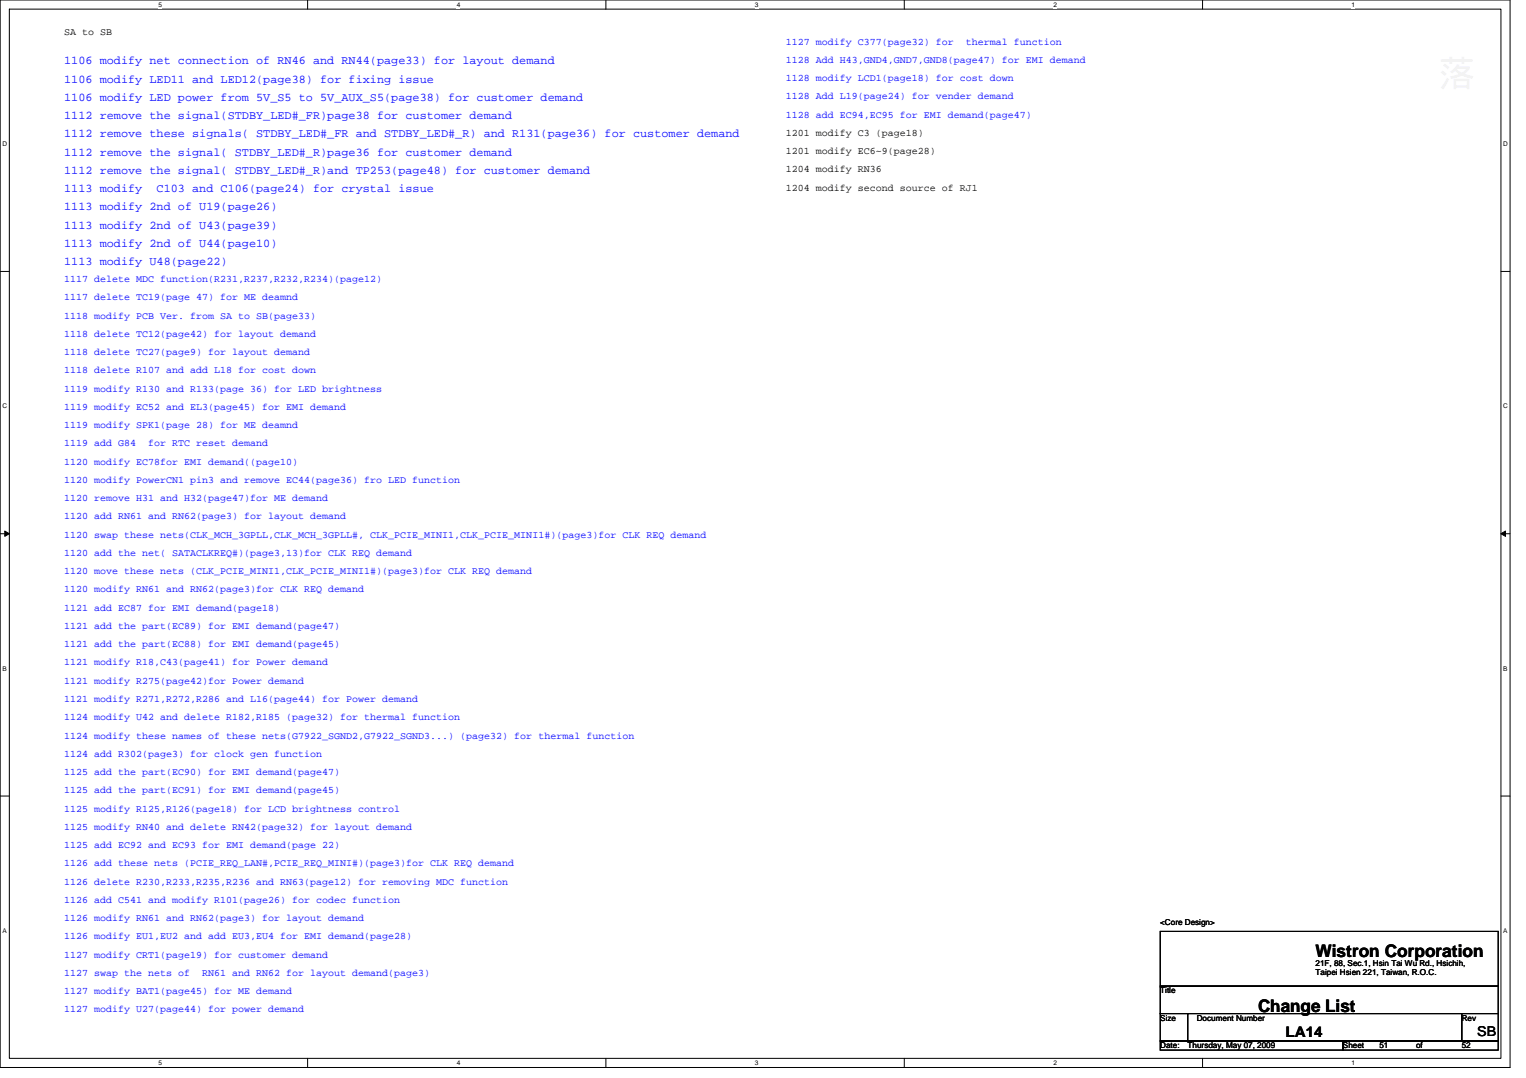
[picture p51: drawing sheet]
<svg xmlns="http://www.w3.org/2000/svg" width="297mm" height="210mm" viewBox="0 0 297 210" stroke-linecap="round" stroke-linejoin="round" font-family="sans-serif">
<defs><g id="words">
<g font-size="3.4">
<text x="256.1" y="186.2">Wistron Corporation</text>
<text x="244.9" y="197.1">Change List</text>
</g>
<text font-size="2.8" x="250.2" y="202">LA14</text>
<text font-size="2.6" x="287.5" y="201.7">SB</text>
<g font-size="2.3" fill="#00f">
<text x="12.5" y="12.5">1106 modify net connection of RN46 and RN44(page33) for layout demand</text>
<text x="12.5" y="16.1">1106 modify LED11 and LED12(page38) for fixing issue</text>
<text x="12.5" y="19.6">1106 modify LED power from 5V_S5 to 5V_AUX_S5(page38) for customer demand</text>
<text x="12.5" y="23.2">1112 remove the signal(STDBY_LED#_FR)page38 for customer demand</text>
<text x="12.5" y="26.7">1112 remove these signals( STDBY_LED#_FR and STDBY_LED#_R) and R131(page36) for customer demand</text>
<text x="12.5" y="30.3">1112 remove the signal( STDBY_LED#_R)page36 for customer demand</text>
<text x="12.5" y="33.8">1112 remove the signal( STDBY_LED#_R)and TP253(page48) for customer demand</text>
<text x="12.5" y="37.4">1113 modify</text>
<text x="12.5" y="41">1113 modify 2nd of U19(page26)</text>
<text x="30.5" y="37.4">C103 and C106(page24) for crystal issue</text>
<text x="12.5" y="44.5">1113 modify 2nd of U43(page39)</text>
<text x="12.5" y="48.1">1113 modify 2nd of U44(page10)</text>
<text x="12.5" y="51.6">1113 modify U48(page22)</text>
</g>
<g font-size="1.9">
<text x="12.5" y="6.9">SA to SB</text>
<text x="152.9" y="26.4">1201 modify C3 (page18)</text>
<text x="152.9" y="30">1201 modify EC6~9(page28)</text>
<text x="152.9" y="33.6">1204 modify RN36</text>
<text x="152.9" y="37.1">1204 modify second source of RJ1</text>
</g>
<g font-size="1.9" fill="#00f">
<text x="152.9" y="8.7">1127 modify C377(page32) for</text>
<text x="188" y="8.7">thermal function</text>
<text x="152.9" y="12.2">1128 Add H43,GND4,GND7,GND8(page47) for EMI demand</text>
<text x="152.9" y="15.8">1128 modify LCD1(page18) for cost down</text>
<text x="152.9" y="19.3">1128 Add L19(page24) for vender demand</text>
<text x="152.9" y="22.9">1128 add EC94,EC95 for EMI demand(page47)</text>
<text x="12.5" y="54.9">1117 delete MDC function(R231,R237,R232,R234)(page12)</text>
<text x="12.5" y="58.5">1117 delete TC19(page 47) for ME deamnd</text>
<text x="12.5" y="62">1118 modify PCB Ver. from SA to SB(page33)</text>
<text x="12.5" y="65.6">1118 delete TC12(page42) for layout demand</text>
<text x="12.5" y="69.1">1118 delete TC27(page9) for layout demand</text>
<text x="12.5" y="76.2">1119 modify R130 and R133(page 36) for LED brightness</text>
<text x="12.5" y="72.7">1118 delete R107 and add L18 for cost down</text>
<text x="12.5" y="79.8">1119 modify EC52 and EL3(page45) for EMI demand</text>
<text x="12.5" y="83.4">1119 modify SPK1(page 28) for ME deamnd</text>
<text x="12.5" y="86.9">1119 add G84</text>
<text x="28.8" y="86.9">for RTC reset demand</text>
<text x="12.5" y="90.5">1120 modify EC78for EMI demand((page10)</text>
<text x="12.5" y="94">1120 modify PowerCN1 pin3 and remove EC44(page36) fro LED function</text>
<text x="12.5" y="97.6">1120 remove H31 and H32(page47)for ME demand</text>
<text x="12.5" y="101.1">1120 add RN61 and RN62(page3) for layout demand</text>
<text x="12.5" y="104.7">1120 swap these nets(CLK_MCH_3GPLL,CLK_MCH_3GPLL#, CLK_PCIE_MINI1,CLK_PCIE_MINI1#)(page3)for CLK REQ demand</text>
<text x="12.5" y="108.2">1120 add the net( SATACLKREQ#)(page3,13)for CLK REQ demand</text>
<text x="12.5" y="111.8">1120 move these nets (CLK_PCIE_MINI1,CLK_PCIE_MINI1#)(page3)for CLK REQ demand</text>
<text x="12.5" y="115.4">1120 modify RN61 and RN62(page3)for CLK REQ demand</text>
<text x="12.5" y="118.9">1121 add EC87 for EMI demand(page18)</text>
<text x="12.5" y="122.5">1121 add the part(EC89) for EMI demand(page47)</text>
<text x="12.5" y="126">1121 add the part(EC88) for EMI demand(page45)</text>
<text x="12.5" y="129.6">1121 modify R18,C43(page41) for Power demand</text>
<text x="12.5" y="136.7">1121 modify R271,R272,R286 and L16(page44) for Power demand</text>
<text x="12.5" y="133.1">1121 modify R275(page42)for Power demand</text>
<text x="12.5" y="140.2">1124 modify U42 and delete R182,R185 (page32) for thermal function</text>
<text x="12.5" y="143.8">1124 modify these names of these nets(G7922_SGND2,G7922_SGND3...) (page32) for thermal function</text>
<text x="12.5" y="147.4">1124 add R302(page3) for clock gen function</text>
<text x="12.5" y="150.9">1125 add the part(EC90) for EMI demand(page47)</text>
<text x="12.5" y="154.5">1125 add the part(EC91) for EMI demand(page45)</text>
<text x="12.5" y="158">1125 modify R125,R126(page18) for LCD brightness control</text>
<text x="12.5" y="161.6">1125 modify RN40 and delete RN42(page32) for layout demand</text>
<text x="12.5" y="165.1">1125 add EC92 and EC93 for EMI demand(page 22)</text>
<text x="12.5" y="168.7">1126 add these nets (PCIE_REQ_LAN#,PCIE_REQ_MINI#)(page3)for CLK REQ demand</text>
<text x="12.5" y="172.2">1126 delete R230,R233,R235,R236 and RN63(page12) for removing MDC function</text>
<text x="12.5" y="175.8">1126 add C541 and modify R101(page26) for codec function</text>
<text x="12.5" y="179.4">1126 modify RN61 and RN62(page3) for layout demand</text>
<text x="12.5" y="182.9">1126 modify EU1,EU2 and add EU3,EU4 for EMI demand(page28)</text>
<text x="12.5" y="186.5">1127 modify CRT1(page19) for customer demand</text>
<text x="12.5" y="190">1127 swap the nets of</text>
<text x="39.4" y="190">RN61 and RN62 for layout demand(page3)</text>
<text x="12.5" y="193.6">1127 modify BAT1(page45) for ME demand</text>
<text x="12.5" y="197.1">1127 modify U27(page44) for power demand</text>
</g>
<g font-size="1.6">
<text x="225.8" y="180.1">&lt;Core Design&gt;</text>
<text x="256.1" y="188.1">21F, 88, Sec.1, Hsin Tai Wu Rd., Hsichih,</text>
<text x="256.1" y="189.9">Taipei Hsien 221, Taiwan, R.O.C.</text>
<text x="225.8" y="193.4">Title</text>
<text x="225.8" y="198.8">Size</text>
<text x="233" y="198.8">Document Number</text>
<text x="284.5" y="198.8">Rev</text>
<text x="225.8" y="204.1">Date:</text>
<text x="231.2" y="204.1">Thursday, May 07, 2009</text>
<text x="261.4" y="204.1">Sheet</text>
<text x="268.5" y="204.1">51</text>
<text x="275.6" y="204.1">of</text>
<text x="284.5" y="204.1">52</text>
</g>
<g font-size="1.3">
<text x="30.8" y="1.3">5</text>
<text x="88.9" y="1.3">4</text>
<text x="147" y="1.3">3</text>
<text x="205" y="1.3">2</text>
<text x="263.1" y="1.3">1</text>
<text x=".5" y="28.4">D</text>
<text x="292.6" y="28.4">D</text>
<text x=".5" y="79.5">C</text>
<text x="292.6" y="79.5">C</text>
<text x=".5" y="130.6">B</text>
<text x="292.6" y="130.6">B</text>
<text x=".5" y="181.7">A</text>
<text x="292.6" y="181.7">A</text>
<text x="30.8" y="207.4">5</text>
<text x="88.9" y="207.4">4</text>
<text x="147" y="207.4">3</text>
<text x="205" y="207.4">2</text>
<text x="263.1" y="207.4">1</text>
</g>
</g></defs>
<path d="M0 0h293.9v207.9h-293.9zM1.8 1.8h290.4v204.3h-290.4z" fill="none" stroke="#000" stroke-width=".19"/>
<g fill="#fff">
<path d="M30.8 .2h.7v1.4h-.7z"/>
<path d="M30.8 206.3h.7v1.4h-.7z"/>
</g>
<path d="M59.9 0v1.8M59.9 206.1v1.8" fill="none" stroke="#000" stroke-width=".19"/>
<g fill="#fff">
<path d="M88.9 .2h.7v1.4h-.7z"/>
<path d="M88.9 206.3h.7v1.4h-.7z"/>
</g>
<path d="M117.9 0v1.8M117.9 206.1v1.8" fill="none" stroke="#000" stroke-width=".19"/>
<g fill="#fff">
<path d="M147 .2h.7v1.4h-.7z"/>
<path d="M147 206.3h.7v1.4h-.7z"/>
</g>
<path d="M176 0v1.8M176 206.1v1.8" fill="none" stroke="#000" stroke-width=".19"/>
<g fill="#fff">
<path d="M205 .2h.7v1.4h-.7z"/>
<path d="M205 206.3h.7v1.4h-.7z"/>
</g>
<path d="M234.1 0v1.8M234.1 206.1v1.8" fill="none" stroke="#000" stroke-width=".19"/>
<g fill="#fff">
<path d="M263.1 .2h.7v1.4h-.7z"/>
<path d="M263.1 206.3h.7v1.4h-.7z"/>
<path d="M.5 27.3h.9v1.4h-.9z"/>
<path d="M292.6 27.3h.9v1.4h-.9z"/>
<path d="M.5 78.4h.9v1.4h-.9z"/>
<path d="M292.6 78.4h.9v1.4h-.9z"/>
</g>
<path d="M0 52.9h1.8M292.2 52.9h1.7" fill="none" stroke="#000" stroke-width=".19"/>
<g fill="#fff">
<path d="M.5 129.5h.8v1.4h-.8z"/>
<path d="M292.6 129.5h.9v1.4h-.9z"/>
</g>
<path d="M0 103.9h1.8M292.2 103.9h1.7" fill="none" stroke="#000" stroke-width=".19"/>
<path d="M.9 103.4l.9 .5-.9 .5zM292.2 103.9l.8-.5v1z" fill="#000" stroke="#000" stroke-width=".19"/>
<g fill="#fff">
<path d="M.5 180.5h.8v1.4h-.8z"/>
<path d="M292.6 180.5h.9v1.4h-.9z"/>
</g>
<path d="M0 155h1.8M292.2 155h1.7M225.8 197.4h5.4v5.3h-5.4zM225.8 181.4h65.8v10.6h-65.8zM225.8 192h65.8v5.4h-65.8zM231.2 197.4h53.3v5.3h-53.3zM284.5 197.4h7.1v5.3h-7.1zM225.8 202.7h35.6v1.8h-35.6zM261.4 202.7h30.2v1.8h-30.2z" fill="none" stroke="#000" stroke-width=".19"/>
<use href="#words"/>
</svg>
